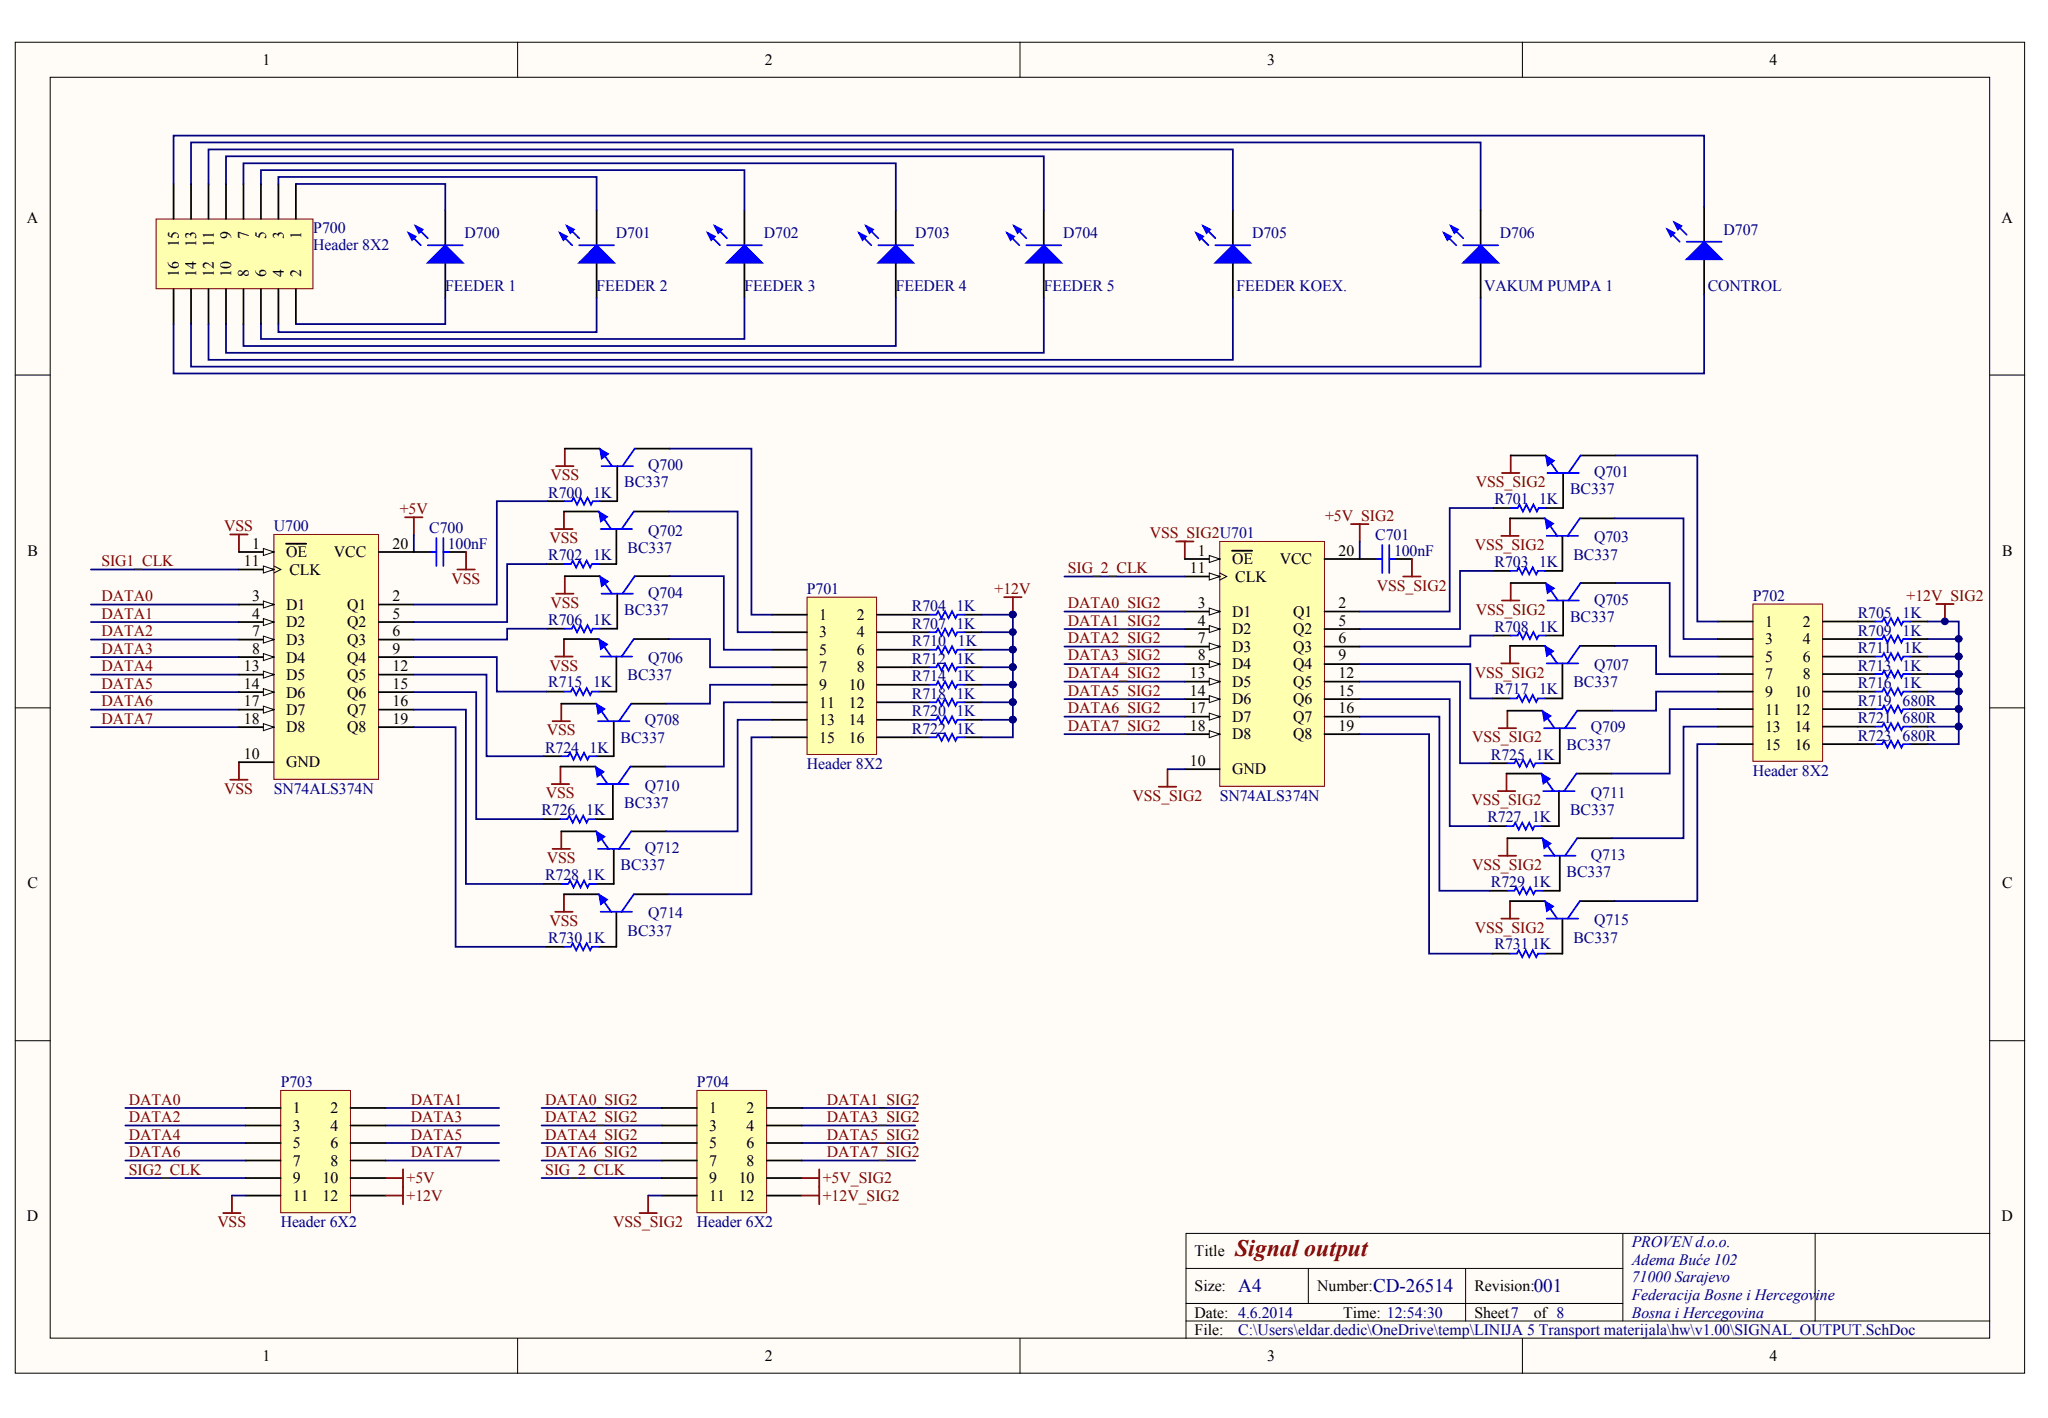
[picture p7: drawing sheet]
<svg xmlns="http://www.w3.org/2000/svg" width="289mm" height="200mm" viewBox="0 0 289 200" stroke-linecap="round" stroke-linejoin="round" font-family="sans-serif">
<defs><g id="words">
<text font-size="3.3" fill="#800000" x="174.2" y="177.2">Signal output</text>
<g font-size="2.7" fill="#000080">
<text x="174.7" y="182.3">A4</text>
<text x="193.7" y="182.3">CD-26514</text>
<text x="216.4" y="182.3">001</text>
</g>
<g font-size="2.2">
<text x="37" y="9.2">1</text>
<text x="107.9" y="9.2">2</text>
<text x="178.8" y="9.2">3</text>
<text x="249.6" y="9.2">4</text>
<text x="3.8" y="31.4">A</text>
<text x="25.2" y="34.8" transform="rotate(-90 25.2 34.8)">15</text>
<text x="27.7" y="34.8" transform="rotate(-90 27.7 34.8)">13</text>
<text x="30.2" y="34.8" transform="rotate(-90 30.2 34.8)">11</text>
<text x="32.6" y="33.7" transform="rotate(-90 32.6 33.7)">9</text>
<text x="35.1" y="33.7" transform="rotate(-90 35.1 33.7)">7</text>
<text x="37.5" y="33.7" transform="rotate(-90 37.5 33.7)">5</text>
<text x="40" y="33.7" transform="rotate(-90 40 33.7)">3</text>
<text x="42.5" y="33.7" transform="rotate(-90 42.5 33.7)">1</text>
<text x="282.4" y="31.4">A</text>
<text x="25.2" y="39" transform="rotate(-90 25.2 39)">16</text>
<text x="27.7" y="39" transform="rotate(-90 27.7 39)">14</text>
<text x="30.2" y="39" transform="rotate(-90 30.2 39)">12</text>
<text x="32.6" y="39" transform="rotate(-90 32.6 39)">10</text>
<text x="35.1" y="39" transform="rotate(-90 35.1 39)">8</text>
<text x="37.5" y="39" transform="rotate(-90 37.5 39)">6</text>
<text x="40" y="39" transform="rotate(-90 40 39)">4</text>
<text x="42.5" y="39" transform="rotate(-90 42.5 39)">2</text>
<text x="35.6" y="77.4">1</text>
<text x="55.4" y="77.4">20</text>
<text x="3.9" y="78.4">B</text>
<text x="34.4" y="79.8">11</text>
<text x="40.4" y="78.6">OE</text>
<text x="40.8" y="81.1">CLK</text>
<text x="47.1" y="78.6">VCC</text>
<text x="167.9" y="80.8">11</text>
<text x="169" y="78.4">1</text>
<text x="173.8" y="79.6">OE</text>
<text x="174.3" y="82.1">CLK</text>
<text x="180.6" y="79.6">VCC</text>
<text x="188.8" y="78.4">20</text>
<text x="282.5" y="78.4">B</text>
<text x="35.6" y="84.8">3</text>
<text x="35.6" y="87.3">4</text>
<text x="35.6" y="89.8">7</text>
<text x="40.4" y="86">D1</text>
<text x="40.4" y="88.5">D2</text>
<text x="49" y="86">Q1</text>
<text x="49" y="88.5">Q2</text>
<text x="55.4" y="84.8">2</text>
<text x="55.4" y="87.3">5</text>
<text x="55.4" y="89.8">6</text>
<text x="115.6" y="87.5">1</text>
<text x="115.6" y="89.9">3</text>
<text x="120.9" y="87.5">2</text>
<text x="120.9" y="89.9">4</text>
<text x="169" y="85.8">3</text>
<text x="169" y="88.2">4</text>
<text x="173.8" y="87">D1</text>
<text x="173.8" y="89.5">D2</text>
<text x="182.4" y="87">Q1</text>
<text x="182.4" y="89.5">Q2</text>
<text x="188.8" y="85.8">2</text>
<text x="188.8" y="88.2">5</text>
<text x="249" y="88.4">1</text>
<text x="254.3" y="88.4">2</text>
<text x="34.4" y="94.7">13</text>
<text x="35.6" y="92.2">8</text>
<text x="40.4" y="91">D3</text>
<text x="40.4" y="93.5">D4</text>
<text x="40.4" y="95.9">D5</text>
<text x="49" y="91">Q3</text>
<text x="49" y="93.5">Q4</text>
<text x="49" y="95.9">Q5</text>
<text x="55.4" y="92.2">9</text>
<text x="55.4" y="94.7">12</text>
<text x="115.6" y="92.4">5</text>
<text x="115.6" y="94.9">7</text>
<text x="120.9" y="92.4">6</text>
<text x="120.9" y="94.9">8</text>
<text x="167.9" y="95.7">13</text>
<text x="169" y="90.7">7</text>
<text x="169" y="93.2">8</text>
<text x="173.8" y="91.9">D3</text>
<text x="173.8" y="94.4">D4</text>
<text x="182.4" y="91.9">Q3</text>
<text x="182.4" y="94.4">Q4</text>
<text x="188.8" y="90.7">6</text>
<text x="188.8" y="93.2">9</text>
<text x="188.8" y="95.7">12</text>
<text x="249" y="90.9">3</text>
<text x="249" y="93.4">5</text>
<text x="249" y="95.8">7</text>
<text x="254.3" y="90.9">4</text>
<text x="254.3" y="93.4">6</text>
<text x="254.3" y="95.8">8</text>
<text x="34.4" y="97.2">14</text>
<text x="34.4" y="99.6">17</text>
<text x="40.4" y="98.4">D6</text>
<text x="40.4" y="100.9">D7</text>
<text x="49" y="98.4">Q6</text>
<text x="49" y="100.9">Q7</text>
<text x="55.4" y="97.2">15</text>
<text x="55.4" y="99.6">16</text>
<text x="115.6" y="97.3">9</text>
<text x="115.6" y="99.8">11</text>
<text x="119.7" y="97.3">10</text>
<text x="119.7" y="99.8">12</text>
<text x="167.9" y="98.1">14</text>
<text x="167.9" y="100.6">17</text>
<text x="173.8" y="96.9">D5</text>
<text x="173.8" y="99.4">D6</text>
<text x="173.8" y="101.9">D7</text>
<text x="182.4" y="96.9">Q5</text>
<text x="182.4" y="99.4">Q6</text>
<text x="182.4" y="101.9">Q7</text>
<text x="188.8" y="98.1">15</text>
<text x="188.8" y="100.6">16</text>
<text x="249" y="98.3">9</text>
<text x="249" y="100.8">11</text>
<text x="253.2" y="98.3">10</text>
<text x="253.2" y="100.8">12</text>
<text x="34.4" y="102.1">18</text>
<text x="34.4" y="107">10</text>
<text x="40.4" y="103.3">D8</text>
<text x="49" y="103.3">Q8</text>
<text x="55.4" y="102.1">19</text>
<text x="115.6" y="102.3">13</text>
<text x="115.6" y="104.8">15</text>
<text x="119.7" y="102.3">14</text>
<text x="119.7" y="104.8">16</text>
<text x="167.9" y="103.1">18</text>
<text x="173.8" y="104.3">D8</text>
<text x="182.4" y="104.3">Q8</text>
<text x="188.8" y="103.1">19</text>
<text x="249" y="103.2">13</text>
<text x="249" y="105.7">15</text>
<text x="253.2" y="103.2">14</text>
<text x="253.2" y="105.7">16</text>
<text x="40.4" y="108.3">GND</text>
<text x="167.9" y="108">10</text>
<text x="173.8" y="109.2">GND</text>
<text x="3.9" y="125.3">C</text>
<text x="282.5" y="125.3">C</text>
<text x="41.3" y="157">1</text>
<text x="41.3" y="159.5">3</text>
<text x="46.6" y="157">2</text>
<text x="46.6" y="159.5">4</text>
<text x="100" y="157">1</text>
<text x="100" y="159.5">3</text>
<text x="105.3" y="157">2</text>
<text x="105.3" y="159.5">4</text>
<text x="41.3" y="162">5</text>
<text x="41.3" y="164.5">7</text>
<text x="41.3" y="166.9">9</text>
<text x="45.5" y="166.9">10</text>
<text x="46.6" y="162">6</text>
<text x="46.6" y="164.5">8</text>
<text x="100" y="162">5</text>
<text x="100" y="164.5">7</text>
<text x="100" y="166.9">9</text>
<text x="104.2" y="166.9">10</text>
<text x="105.3" y="162">6</text>
<text x="105.3" y="164.5">8</text>
<text x="3.8" y="172.3">D</text>
<text x="41.3" y="169.4">11</text>
<text x="45.5" y="169.4">12</text>
<text x="100" y="169.4">11</text>
<text x="104.2" y="169.4">12</text>
<text x="282.4" y="172.3">D</text>
<text x="168.5" y="177.2">Title</text>
<text x="168.5" y="182.2">Size:</text>
<text x="168.5" y="185.9">Date: 4.6.2014</text>
<text x="185.8" y="182.2">Number:</text>
<text x="189.5" y="185.9">Time: 12:54:30</text>
<text x="208" y="182.2">Revision:</text>
<text x="208" y="185.9">Sheet7</text>
<text x="216.4" y="185.9">of 8</text>
<text x="168.5" y="188.3">File:</text>
<text x="37" y="192">1</text>
<text x="107.9" y="192">2</text>
<text x="178.8" y="192">3</text>
<text x="249.6" y="192">4</text>
</g>
<g font-size="2.2" fill="#000080">
<text x="44.2" y="32.9">P700</text>
<text x="44.2" y="35.3">Header 8X2</text>
<text x="65.5" y="33.6">D700</text>
<text x="86.9" y="33.6">D701</text>
<text x="107.8" y="33.6">D702</text>
<text x="129.1" y="33.6">D703</text>
<text x="150" y="33.6">D704</text>
<text x="176.6" y="33.6">D705</text>
<text x="211.6" y="33.6">D706</text>
<text x="243.1" y="33.1">D707</text>
<text x="62.8" y="41">FEEDER 1</text>
<text x="84.1" y="41">FEEDER 2</text>
<text x="105" y="41">FEEDER 3</text>
<text x="126.4" y="41">FEEDER 4</text>
<text x="147.2" y="41">FEEDER 5</text>
<text x="174.4" y="41">FEEDER KOEX.</text>
<text x="209.4" y="41">VAKUM PUMPA 1</text>
<text x="240.9" y="41">CONTROL</text>
<text x="77.4" y="70.2">R700</text>
<text x="83.7" y="70.2">1K</text>
<text x="88.1" y="68.8">BC337</text>
<text x="91.4" y="66.3">Q700</text>
<text x="210.8" y="71.2">R701</text>
<text x="217.1" y="71.2">1K</text>
<text x="221.5" y="69.7">BC337</text>
<text x="224.9" y="67.3">Q701</text>
<text x="38.6" y="74.9">U700</text>
<text x="60.6" y="75.2">C700</text>
<text x="63.2" y="77.4">100nF</text>
<text x="88.5" y="78">BC337</text>
<text x="91.4" y="75.5">Q702</text>
<text x="194" y="76.1">C701</text>
<text x="224.9" y="76.5">Q703</text>
<text x="77.4" y="79">R702</text>
<text x="83.7" y="79">1K</text>
<text x="113.8" y="83.8">P701</text>
<text x="196.7" y="78.4">100nF</text>
<text x="210.8" y="79.9">R703</text>
<text x="217.1" y="79.9">1K</text>
<text x="222" y="79">BC337</text>
<text x="77.4" y="88.2">R706</text>
<text x="83.7" y="88.2">1K</text>
<text x="88.1" y="86.8">BC337</text>
<text x="91.4" y="84.3">Q704</text>
<text x="128.6" y="86.2">R704</text>
<text x="128.6" y="88.7">R707</text>
<text x="134.9" y="86.2">1K</text>
<text x="134.9" y="88.7">1K</text>
<text x="210.8" y="89.2">R708</text>
<text x="217.1" y="89.2">1K</text>
<text x="221.5" y="87.7">BC337</text>
<text x="224.9" y="85.3">Q705</text>
<text x="247.3" y="84.7">P702</text>
<text x="262.1" y="87.2">R705</text>
<text x="262.1" y="89.7">R709</text>
<text x="268.4" y="87.2">1K</text>
<text x="268.4" y="89.7">1K</text>
<text x="88.5" y="96">BC337</text>
<text x="91.4" y="93.5">Q706</text>
<text x="128.6" y="91.1">R710</text>
<text x="128.6" y="93.6">R712</text>
<text x="134.9" y="93.6">1K</text>
<text x="135.1" y="91.1">1K</text>
<text x="224.9" y="94.5">Q707</text>
<text x="262.1" y="92.2">R711</text>
<text x="262.1" y="94.6">R713</text>
<text x="268.4" y="94.6">1K</text>
<text x="268.6" y="92.1">1K</text>
<text x="77.4" y="97">R715</text>
<text x="83.7" y="97">1K</text>
<text x="128.6" y="101">R720</text>
<text x="128.6" y="96.1">R714</text>
<text x="128.6" y="98.6">R718</text>
<text x="134.9" y="101">1K</text>
<text x="134.9" y="96.1">1K</text>
<text x="134.9" y="98.6">1K</text>
<text x="210.8" y="97.9">R717</text>
<text x="217.1" y="97.9">1K</text>
<text x="222" y="97">BC337</text>
<text x="262.1" y="97.1">R716</text>
<text x="262.1" y="99.5">R719</text>
<text x="268.4" y="97.1">1K</text>
<text x="268.4" y="99.5">680R</text>
<text x="76.9" y="106.2">R724</text>
<text x="83.2" y="106.2">1K</text>
<text x="87.6" y="104.8">BC337</text>
<text x="91" y="102.3">Q708</text>
<text x="128.6" y="103.5">R722</text>
<text x="134.9" y="103.5">1K</text>
<text x="210.3" y="107.2">R725</text>
<text x="216.7" y="107.2">1K</text>
<text x="221" y="105.7">BC337</text>
<text x="224.4" y="103.3">Q709</text>
<text x="262.1" y="102">R721</text>
<text x="262.1" y="104.5">R723</text>
<text x="268.4" y="102">680R</text>
<text x="268.4" y="104.5">680R</text>
<text x="38.6" y="112">SN74ALS374N</text>
<text x="88.1" y="114">BC337</text>
<text x="91" y="111.5">Q710</text>
<text x="113.8" y="108.5">Header 8X2</text>
<text x="172.1" y="112.9">SN74ALS374N</text>
<text x="224.4" y="112.5">Q711</text>
<text x="247.3" y="109.4">Header 8X2</text>
<text x="76.4" y="115">R726</text>
<text x="82.7" y="115">1K</text>
<text x="209.8" y="115.9">R727</text>
<text x="216.2" y="115.9">1K</text>
<text x="221.5" y="115">BC337</text>
<text x="76.9" y="124.2">R728</text>
<text x="82.7" y="124.2">1K</text>
<text x="87.6" y="122.8">BC337</text>
<text x="91" y="120.3">Q712</text>
<text x="210.3" y="125.2">R729</text>
<text x="216.2" y="125.2">1K</text>
<text x="221" y="123.7">BC337</text>
<text x="224.4" y="121.3">Q713</text>
<text x="88.5" y="132">BC337</text>
<text x="91.4" y="129.5">Q714</text>
<text x="224.9" y="130.5">Q715</text>
<text x="77.4" y="133">R730</text>
<text x="82.7" y="133">1K</text>
<text x="210.8" y="133.9">R731</text>
<text x="216.2" y="133.9">1K</text>
<text x="222" y="133">BC337</text>
<text x="39.6" y="153.4">P703</text>
<text x="98.3" y="153.4">P704</text>
<text x="39.6" y="173.1">Header 6X2</text>
<text x="98.3" y="173.1">Header 6X2</text>
<text x="230.2" y="176">PROVEN d.o.o.</text>
<text x="230.2" y="178.4">Adema Buće 102</text>
<text x="230.2" y="180.9">71000 Sarajevo</text>
<text x="230.2" y="183.4">Federacija Bosne i Hercegov</text>
<text x="230.2" y="185.9">Bosna i Hercegovina</text>
<text x="256.1" y="183.4">ine</text>
<text x="174.7" y="188.3">C:\Users\eldar.dedic\OneDrive\temp\LINIJA 5 Transport materijala\hw\v1.00\SIGNAL_OUTPUT.SchDoc</text>
</g>
<g font-size="2.2" fill="#800000">
<text x="77.6" y="67.7">VSS</text>
<text x="208.2" y="68.7">VSS_SIG2</text>
<text x="31.6" y="74.9">VSS</text>
<text x="56.4" y="72.5">+5V</text>
<text x="77.5" y="76.6">VSS</text>
<text x="162.2" y="75.9">VSS_SIG2U701</text>
<text x="186.9" y="73.4">+5V_SIG2</text>
<text x="208.1" y="77.6">VSS_SIG2</text>
<text x="14.3" y="79.8">SIG1_CLK</text>
<text x="63.7" y="82.3">VSS</text>
<text x="140.3" y="83.8">+12V</text>
<text x="150.7" y="80.8">SIG_2_CLK</text>
<text x="194.2" y="83.3">VSS_SIG2</text>
<text x="14.3" y="84.8">DATA0</text>
<text x="14.3" y="87.3">DATA1</text>
<text x="14.3" y="89.8">DATA2</text>
<text x="77.6" y="85.7">VSS</text>
<text x="150.7" y="85.8">DATA0_SIG2</text>
<text x="150.7" y="88.2">DATA1_SIG2</text>
<text x="208.2" y="86.7">VSS_SIG2</text>
<text x="269" y="84.7">+12V_SIG2</text>
<text x="14.3" y="92.2">DATA3</text>
<text x="14.3" y="94.7">DATA4</text>
<text x="77.5" y="94.6">VSS</text>
<text x="150.7" y="90.7">DATA2_SIG2</text>
<text x="150.7" y="95.7">DATA4_SIG2</text>
<text x="150.7" y="93.2">DATA3_SIG2</text>
<text x="208.1" y="95.6">VSS_SIG2</text>
<text x="14.3" y="97.2">DATA5</text>
<text x="14.3" y="99.6">DATA6</text>
<text x="150.7" y="100.6">DATA6_SIG2</text>
<text x="150.7" y="98.1">DATA5_SIG2</text>
<text x="14.3" y="102.1">DATA7</text>
<text x="77.1" y="103.7">VSS</text>
<text x="150.7" y="103.1">DATA7_SIG2</text>
<text x="207.7" y="104.7">VSS_SIG2</text>
<text x="31.6" y="112">VSS</text>
<text x="77" y="112.6">VSS</text>
<text x="159.8" y="112.9">VSS_SIG2</text>
<text x="207.6" y="113.6">VSS_SIG2</text>
<text x="77.1" y="121.7">VSS</text>
<text x="207.7" y="122.7">VSS_SIG2</text>
<text x="77.5" y="130.6">VSS</text>
<text x="208.1" y="131.6">VSS_SIG2</text>
<text x="18.2" y="155.8">DATA0</text>
<text x="58" y="155.8">DATA1</text>
<text x="76.9" y="155.8">DATA0_SIG2</text>
<text x="116.7" y="155.8">DATA1_SIG2</text>
<text x="18.2" y="158.3">DATA2</text>
<text x="18.2" y="160.7">DATA4</text>
<text x="58" y="158.3">DATA3</text>
<text x="58" y="160.7">DATA5</text>
<text x="76.9" y="158.3">DATA2_SIG2</text>
<text x="76.9" y="160.7">DATA4_SIG2</text>
<text x="116.7" y="158.3">DATA3_SIG2</text>
<text x="116.7" y="160.7">DATA5_SIG2</text>
<text x="18.2" y="165.7">SIG2_CLK</text>
<text x="18.2" y="163.2">DATA6</text>
<text x="57.4" y="166.9">+5V</text>
<text x="58" y="163.2">DATA7</text>
<text x="76.9" y="165.7">SIG_2_CLK</text>
<text x="76.9" y="163.2">DATA6_SIG2</text>
<text x="116.1" y="166.9">+5V_SIG2</text>
<text x="116.7" y="163.2">DATA7_SIG2</text>
<text x="30.7" y="173.1">VSS</text>
<text x="57.4" y="169.4">+12V</text>
<text x="86.5" y="173.1">VSS_SIG2</text>
<text x="116.1" y="169.4">+12V_SIG2</text>
</g>
</g></defs>
<g fill="#fffcf8" stroke="#000" stroke-width=".14">
<path d="M2.2 6h283.4v187.7h-283.4z"/>
<path d="M7.1 10.9h273.6v177.9h-273.6z"/>
</g>
<g fill="none" stroke="#000" stroke-width=".14">
<path d="M73 6v4.9M143.9 6v4.9M214.8 6v4.9M2.2 52.9h4.9M280.7 52.9h5M2.2 99.9h4.9M280.7 99.9h5M2.2 146.8h4.9M280.7 146.8h5M167.3 178.9h61.7M184.6 178.9v5M206.8 178.9v7.4"/>
<path d="M229 174v12.3M256.1 174h-88.8v14.8M280.7 174h-24.6v12.3M73 188.8v5M143.9 188.8v5M167.3 186.3h113.4M167.3 183.9h61.7M214.8 188.8v5"/>
</g>
<path d="M58.4 75.4v2.5M12.8 80.3h20.9M12.8 85.3h20.9M12.8 87.7h20.9M12.8 90.2h20.9M12.8 92.7h20.9M12.8 95.2h20.9M12.8 97.6h20.9M12.8 100.1h20.9M12.8 102.6h20.9" fill="none" stroke="#000080" stroke-width=".25"/>
<g fill="none" stroke="#000" stroke-width=".25">
<path d="M62.8 29.7v4.9M62.8 37.1v4.9M84.2 29.7v4.9M84.2 37.1v4.9M105 29.7v4.9M105 37.1v4.9M126.4 29.7v4.9M126.4 37.1v4.9M147.3 29.7v4.9M147.3 37.1v4.9M173.9 29.7v4.9M173.9 37.1v4.9"/>
<path d="M58.4 77.9h2.4M63.3 77.9h2.5M128.6 101.5h2.5M136 101.5h2.5"/>
</g>
<g fill="#00f" stroke="#00f" stroke-width=".25">
<path d="M62.8 34.6l2.5 2.5h-4.9z"/>
<path d="M58.6 31.9l1 .5-.5 .5z"/>
<path d="M57.6 32.9l1 .5-.5 .5z"/>
<path d="M84.2 34.6l2.4 2.5h-4.9z"/>
<path d="M80 31.9l1 .5-.5 .5z"/>
<path d="M79 32.9l1 .5-.5 .5z"/>
<path d="M105 34.6l2.5 2.5h-4.9z"/>
<path d="M100.8 31.9l1 .5-.5 .5z"/>
<path d="M99.8 32.9l1 .5-.5 .5z"/>
<path d="M126.4 34.6l2.4 2.5h-4.9z"/>
<path d="M122.2 31.9l1 .5-.5 .5z"/>
<path d="M121.2 32.9l1 .5-.5 .5z"/>
<path d="M147.3 34.6l2.4 2.5h-4.9z"/>
<path d="M143.1 31.9l.9 .5-.4 .5z"/>
<path d="M142.1 32.9l1 .5-.5 .5z"/>
<path d="M173.9 34.6l2.5 2.5h-4.9z"/>
<path d="M169.7 31.9l1 .5-.5 .5z"/>
<path d="M168.8 32.9l.9 .5-.5 .5z"/>
</g>
<g fill="none" stroke="#00f" stroke-width=".25">
<path d="M57.6 32.9l1.8 1.7M58.6 31.9l1.8 1.7M60.4 34.6h4.9M79 32.9l1.7 1.7M80 31.9l1.7 1.7M81.7 34.6h4.9M99.8 32.9l1.8 1.7M100.8 31.9l1.8 1.7M102.6 34.6h4.9M121.2 32.9l1.7 1.7M122.2 31.9l1.7 1.7M123.9 34.6h4.9"/>
<path d="M142.1 32.9l1.7 1.7M143.1 31.9l1.7 1.7M144.8 34.6h4.9M168.8 32.9l1.7 1.7M169.7 31.9l1.8 1.7M171.5 34.6h4.9M60.8 77.9h.8M61.6 75.9v3.9M62.5 75.9v3.9M62.5 77.9h.8M131.1 101.5h1l.2-.5 .5 1 .5-1 .5 1 .5-1 .5 1 .3-.5h.9"/>
</g>
<path d="M32.5 75.4h2.4M33.7 75.4v2.5M57.1 73h2.5M58.4 73v2.4M65.8 77.9v2.4M64.5 80.3h2.5M32.5 110h2.4M33.7 107.5v2.5" fill="none" stroke="#800000" stroke-width=".25"/>
<path d="M38.6 75.4h14.8v34.5h-14.8z" fill="#ffffb0" stroke="#800000" stroke-width=".14"/>
<path d="M33.7 77.9h4.9" fill="none" stroke="#000" stroke-width=".25"/>
<path d="M37.2 77.4l1.4 .5-1.4 .5z" fill="#fffcf8" stroke="#000" stroke-width=".14"/>
<path d="M40.4 76.7h2.8M33.7 80.3h4.9" fill="none" stroke="#000" stroke-width=".25"/>
<path d="M38.6 79.8l1 .5-1 .5" fill="none" stroke="#000" stroke-width=".14"/>
<path d="M37.2 79.8l1.4 .5-1.4 .5z" fill="#fffcf8" stroke="#000" stroke-width=".14"/>
<path d="M33.7 85.3h4.9" fill="none" stroke="#000" stroke-width=".25"/>
<path d="M37.2 84.8l1.4 .5-1.4 .5z" fill="#fffcf8" stroke="#000" stroke-width=".14"/>
<path d="M33.7 87.7h4.9M53.4 85.3h5" fill="none" stroke="#000" stroke-width=".25"/>
<path d="M37.2 87.3l1.4 .4-1.4 .5z" fill="#fffcf8" stroke="#000" stroke-width=".14"/>
<path d="M33.7 90.2h4.9M53.4 87.7h5" fill="none" stroke="#000" stroke-width=".25"/>
<path d="M37.2 89.7l1.4 .5-1.4 .5z" fill="#fffcf8" stroke="#000" stroke-width=".14"/>
<path d="M33.7 92.7h4.9M53.4 90.2h5" fill="none" stroke="#000" stroke-width=".25"/>
<path d="M37.2 92.2l1.4 .5-1.4 .5z" fill="#fffcf8" stroke="#000" stroke-width=".14"/>
<path d="M33.7 95.2h4.9M53.4 92.7h5" fill="none" stroke="#000" stroke-width=".25"/>
<path d="M37.2 94.7l1.4 .5-1.4 .5z" fill="#fffcf8" stroke="#000" stroke-width=".14"/>
<path d="M33.7 97.6h4.9M53.4 95.2h5" fill="none" stroke="#000" stroke-width=".25"/>
<path d="M37.2 97.1l1.4 .5-1.4 .5z" fill="#fffcf8" stroke="#000" stroke-width=".14"/>
<path d="M53.4 97.6h5M33.7 100.1h4.9" fill="none" stroke="#000" stroke-width=".25"/>
<path d="M37.2 99.6l1.4 .5-1.4 .5z" fill="#fffcf8" stroke="#000" stroke-width=".14"/>
<path d="M33.7 102.6h4.9M53.4 100.1h5" fill="none" stroke="#000" stroke-width=".25"/>
<path d="M37.2 102.1l1.4 .5-1.4 .5z" fill="#fffcf8" stroke="#000" stroke-width=".14"/>
<g fill="none" stroke="#000" stroke-width=".25">
<path d="M53.4 77.9h5M77.1 79.6h2.5M77.2 70.7h2.5M79.6 72.2h4.9M79.7 63.3h4.9M87 74.6v5h-2.5M87.1 65.8v4.9h-2.5M89.4 72.2h5M89.5 63.3h5M77.1 97.6h2.5M77.2 88.7h2.5M79.2 99.3h4.9"/>
<path d="M79.6 90.1h4.9M79.7 81.3h4.9M87 92.6v5h-2.5M87.1 83.7v5h-2.5M89 99.3h5M89.4 90.1h5M89.5 81.3h5M128.6 96.6h2.5M128.6 99.1h2.5M128.6 91.7h2.5M128.6 94.1h2.5M128.6 86.7h2.5"/>
<path d="M128.6 89.2h2.5M136 96.6h2.5M136 99.1h2.5M136 91.7h2.5M136 94.1h2.5M136 86.7h2.5M136 89.2h2.5M33.7 107.5h4.9M53.4 102.6h5M76.6 115.5h2.5M76.7 106.7h2.5M79.1 108.1h4.9"/>
<path d="M79.2 117.3h4.9M86.5 110.6v4.9h-2.5M86.6 119.7v5h-2.5M86.6 101.7v5h-2.5M88.9 108.1h5M89 117.3h5M128.6 104h2.5M136 104h2.5M76.7 124.7h2.5M77.1 133.6h2.5M79.6 126.1h4.9M87 128.6v5h-2.5"/>
<path d="M89.4 126.1h5"/>
</g>
<g fill="none" stroke="#00f" stroke-width=".25">
<path d="M79.6 79.6h.9l.3-.5 .5 1 .5-1 .5 1 .5-1 .5 1 .2-.5h1M79.7 70.7h1l.2-.5 .5 1 .5-1 .5 1 .5-1 .5 1 .2-.5h1M84.5 72.2l1.7 2.4M84.6 63.3l1.7 2.5M84.7 74.6h4.5M84.9 65.8h4.4M89.4 72.2l-1.7 2.4M89.5 63.3l-1.7 2.5M79.6 97.6h.9l.3-.5 .5 1 .5-1 .5 1 .5-1 .5 1 .2-.5h1M79.7 88.7h1l.2-.5 .5 1 .5-1 .5 1 .5-1 .5 1 .2-.5h1M84.1 99.3l1.7 2.4M84.5 90.1l1.7 2.5"/>
<path d="M84.6 81.3l1.7 2.4M84.7 92.6h4.5M84.9 83.7h4.4M89 99.3l-1.7 2.4M89.4 90.1l-1.7 2.5M89.5 81.3l-1.7 2.4M131.1 96.6h1l.2-.5 .5 1 .5-1 .5 1 .5-1 .5 1 .3-.5h.9M131.1 99.1h1l.2-.5 .5 1 .5-1 .5 1 .5-1 .5 1 .3-.5h.9M131.1 91.7h1l.2-.5 .5 .9 .5-.9 .5 .9 .5-.9 .5 .9 .3-.4h.9M131.1 94.1h1l.2-.5 .5 1 .5-1 .5 1 .5-1 .5 1 .3-.5h.9M131.1 86.7h1l.2-.5 .5 1 .5-1 .5 1 .5-1 .5 1 .3-.5h.9M131.1 89.2h1l.2-.5 .5 1 .5-1 .5 1 .5-1 .5 1 .3-.5h.9"/>
<path d="M79.1 115.5h1l.2-.4 .5 .9 .5-.9 .5 .9 .5-.9 .5 .9 .2-.5h1M79.2 106.7h1l.2-.5 .5 1 .5-1 .5 1 .5-1 .5 1 .2-.5h1M84 108.1l1.7 2.5M84.1 117.3l1.7 2.4M84.2 110.6h4.5M84.4 119.7h4.4M84.4 101.7h4.4M88.9 108.1l-1.7 2.5M89 117.3l-1.7 2.4M131.1 104h1l.2-.5 .5 1 .5-1 .5 1 .5-1 .5 1 .3-.5h.9M79.2 124.7h1l.2-.5 .5 1 .5-1 .5 1 .5-1 .5 1 .2-.5h1M79.6 133.6h.9l.3-.5 .5 1 .5-1 .5 1 .5-1 .5 1 .2-.5h1"/>
<path d="M84.5 126.1l1.7 2.5M84.7 128.6h4.5M89.4 126.1l-1.7 2.5"/>
</g>
<g fill="none" stroke="#800000" stroke-width=".25">
<path d="M78.3 74.6h2.5M78.4 65.8h2.5M79.6 72.2v2.4M79.7 63.3v2.5M78.3 92.6h2.5M78.4 83.7h2.5M79.2 99.3v2.4M79.6 90.1v2.5M79.7 81.3v2.4M141.7 84.2h2.4M142.9 84.2v2.5M77.8 110.6h2.5"/>
<path d="M78 119.7h2.4M78 101.7h2.4M79.1 108.1v2.5M79.2 117.3v2.4M78.3 128.6h2.5M79.6 126.1v2.5"/>
</g>
<g fill="none" stroke="#000080" stroke-width=".25">
<path d="M77.1 79.6h-5.6v8.1h-13.1M77.2 70.7h-7.1v14.6h-11.7M94.4 72.2h9.7v17h4.8M58.4 97.6h8.8v17.9h9.4M58.4 95.2h10.2v11.5h8.1M58.4 92.7h11.7v4.9h7M77.2 88.7h-5.7v1.5h-13.1M108.9 96.6h-8.7v2.7h-6.2M108.9 99.1h-6.8v9h-8.2M138.5 99.1h4.4v2.4M138.5 96.6h4.4v2.5M138.5 86.7h4.4v5"/>
<path d="M138.5 91.7h4.4v2.4h-4.4M138.5 89.2h4.4M142.9 94.1v2.5M58.4 100.1h7.3v24.6h11M58.4 102.6h5.9v31h12.8M108.9 101.5h-4.8v15.8h-10.1M108.9 104h-2.9v22.1h-11.6M138.5 101.5h4.4v2.5h-4.4"/>
</g>
<g fill="#00f" stroke="#00f" stroke-width=".14">
<path d="M84.1 117.3l1.3 .7-1 .8z"/>
<path d="M84.5 126.1l1.2 .8-1 .7z"/>
<path d="M84.1 99.3l1.3 .7-1 .7z"/>
<path d="M84 108.1l1.2 .8-1 .7z"/>
<path d="M84.6 81.3l1.2 .7-.9 .8z"/>
<path d="M84.5 90.1l1.2 .8-1 .7z"/>
<path d="M84.6 63.3l1.2 .7-.9 .8z"/>
<path d="M84.5 72.2l1.2 .7-1 .7z"/>
</g>
<g fill="#000080" stroke="#000080" stroke-width=".14">
<circle cx="142.9" cy="101.5" r=".48"/>
<circle cx="142.9" cy="99" r=".48"/>
<circle cx="142.9" cy="96.6" r=".48"/>
<circle cx="142.9" cy="94.1" r=".48"/>
<circle cx="142.9" cy="91.6" r=".48"/>
<circle cx="142.9" cy="86.7" r=".48"/>
<circle cx="142.9" cy="89.2" r=".48"/>
</g>
<path d="M113.8 84.2h9.9v22.2h-9.9z" fill="#ffffb0" stroke="#800000" stroke-width=".14"/>
<g fill="none" stroke="#000" stroke-width=".25">
<path d="M108.9 86.7h4.9M108.9 89.2h4.9M108.9 91.7h4.9M108.9 94.1h4.9M108.9 96.6h4.9M108.9 99.1h4.9M123.7 86.7h4.9M123.7 89.2h4.9M123.7 91.7h4.9M123.7 94.1h4.9M123.7 96.6h4.9M123.7 99.1h4.9"/>
<path d="M108.9 101.5h4.9M108.9 104h4.9M123.7 101.5h4.9M123.7 104h4.9"/>
</g>
<path d="M22 30.9h22.2v9.8h-22.2z" fill="#ffffb0" stroke="#800000" stroke-width=".14"/>
<g fill="none" stroke="#000" stroke-width=".25">
<path d="M24.5 25.9v5M27 25.9v5M29.4 25.9v5M31.9 25.9v5M34.3 25.9v5M36.8 25.9v5M39.3 25.9v5M41.7 25.9v5M240.4 29.2v4.9M240.4 36.6v4.9M24.5 40.8v4.9M27 40.8v4.9"/>
<path d="M29.4 40.8v4.9M31.9 40.8v4.9M34.3 40.8v4.9M36.8 40.8v4.9M39.3 40.8v4.9M41.7 40.8v4.9M191.8 78.9h2.5M196.7 78.9h2.5M262.1 102.5h2.4M269.5 102.5h2.4"/>
</g>
<g fill="#00f" stroke="#00f" stroke-width=".25">
<path d="M240.4 34.1l2.5 2.5h-5z"/>
<path d="M236.2 31.4l1 .5-.5 .5z"/>
<path d="M235.2 32.4l1 .5-.5 .5z"/>
</g>
<path d="M235.2 32.4l1.8 1.7M236.2 31.4l1.7 1.7M237.9 34.1h5M194.3 78.9h.7M195 76.9v3.9M196 76.9v3.9M196 78.9h.7M264.5 102.5h1l.3-.5 .5 1 .5-1 .5 1 .5-1 .4 1 .3-.5h1" fill="none" stroke="#00f" stroke-width=".25"/>
<g fill="none" stroke="#000080" stroke-width=".25">
<path d="M24.5 25.9v-6.8h215.9v10.1M27 25.9v-5.8h181.9v9.6M29.4 25.9v-4.8h144.5v8.6M31.9 25.9v-3.9h115.4v7.7M34.3 25.9v-2.9h92.1v6.7M36.8 25.9v-1.9h68.2v5.7M39.3 25.9v-.9h44.9v4.7M41.7 25.9h21.1v3.8M62.8 42v3.7h-21.1M84.2 42v4.9h-44.9v-1.2M105 42v5.8h-68.2v-2.1M126.4 42v6.8h-92.1v-3.1"/>
<path d="M147.3 42v7.8h-115.4v-4.1M173.9 42v8.8h-144.5v-5.1M208.9 42v9.7h-181.9v-6M240.4 41.5v11.2h-215.9v-7M94.5 63.3h11.5v23.4h2.9M191.8 76.4v2.5M94.4 90.1h5.8v4h8.7M94.5 81.3h7.6v10.4h6.8M76.4 156.3h17M76.4 158.8h17M113.1 156.3h16M113.1 158.8h16"/>
<path d="M76.4 166.2h17M76.4 161.2h17M76.4 163.7h17M113.1 161.2h16M113.1 163.7h16"/>
</g>
<path d="M165.9 76.4h2.5M167.1 76.4v2.5M190.6 73.9h2.5M191.8 73.9v2.5M199.2 78.9v2.4M198 81.3h2.4M163.5 111h2.4M164.7 108.5v2.5" fill="none" stroke="#800000" stroke-width=".25"/>
<path d="M172.1 76.4h14.7v34.5h-14.7z" fill="#ffffb0" stroke="#800000" stroke-width=".14"/>
<path d="M167.1 78.9h5" fill="none" stroke="#000" stroke-width=".25"/>
<path d="M170.6 78.4l1.5 .5-1.5 .4z" fill="#fffcf8" stroke="#000" stroke-width=".14"/>
<path d="M173.8 77.7h2.9M167.1 81.3h5" fill="none" stroke="#000" stroke-width=".25"/>
<path d="M172.1 80.8l1 .5-1 .5" fill="none" stroke="#000" stroke-width=".14"/>
<path d="M170.6 80.8l1.5 .5-1.5 .5z" fill="#fffcf8" stroke="#000" stroke-width=".14"/>
<path d="M167.1 86.3h5" fill="none" stroke="#000" stroke-width=".25"/>
<path d="M170.6 85.8l1.5 .5-1.5 .5z" fill="#fffcf8" stroke="#000" stroke-width=".14"/>
<path d="M167.1 88.7h5M186.9 86.3h4.9" fill="none" stroke="#000" stroke-width=".25"/>
<path d="M170.6 88.2l1.5 .5-1.5 .5z" fill="#fffcf8" stroke="#000" stroke-width=".14"/>
<path d="M167.1 91.2h5M186.9 88.7h4.9" fill="none" stroke="#000" stroke-width=".25"/>
<path d="M170.6 90.7l1.5 .5-1.5 .5z" fill="#fffcf8" stroke="#000" stroke-width=".14"/>
<path d="M167.1 93.7h5M186.9 91.2h4.9" fill="none" stroke="#000" stroke-width=".25"/>
<path d="M170.6 93.2l1.5 .5-1.5 .5z" fill="#fffcf8" stroke="#000" stroke-width=".14"/>
<path d="M167.1 96.1h5M186.9 93.7h4.9" fill="none" stroke="#000" stroke-width=".25"/>
<path d="M170.6 95.7l1.5 .4-1.5 .5z" fill="#fffcf8" stroke="#000" stroke-width=".14"/>
<path d="M167.1 98.6h5M186.9 96.1h4.9" fill="none" stroke="#000" stroke-width=".25"/>
<path d="M170.6 98.1l1.5 .5-1.5 .5z" fill="#fffcf8" stroke="#000" stroke-width=".14"/>
<path d="M186.9 98.6h4.9M167.1 101.1h5" fill="none" stroke="#000" stroke-width=".25"/>
<path d="M170.6 100.6l1.5 .5-1.5 .5z" fill="#fffcf8" stroke="#000" stroke-width=".14"/>
<path d="M167.1 103.6h5M186.9 101.1h4.9" fill="none" stroke="#000" stroke-width=".25"/>
<path d="M170.6 103.1l1.5 .5-1.5 .5z" fill="#fffcf8" stroke="#000" stroke-width=".14"/>
<g fill="none" stroke="#000" stroke-width=".25">
<path d="M186.9 78.9h4.9M210.7 71.7h2.4M213 73.1h5M213.1 64.2h5M220.4 75.6v4.9h-2.4M220.5 66.7v5h-2.4M222.9 73.1h4.9M223 64.2h4.9M210.6 98.5h2.4M210.6 80.5h2.4M210.7 89.7h2.4M213 91.1h5"/>
<path d="M213.1 82.2h5M220.4 93.6v4.9h-2.4M220.5 84.7v5h-2.4M222.9 91.1h4.9M223 82.2h4.9M262.1 97.6h2.4M262.1 92.6h2.4M262.1 95.1h2.4M262.1 87.7h2.4M262.1 90.1h2.4M269.5 97.6h2.4M269.5 92.6h2.4"/>
<path d="M269.5 95.1h2.4M269.5 87.7h2.4M269.5 90.1h2.4M167.1 108.5h5M186.9 103.6h4.9M210.1 116.5h2.4M210.2 107.7h2.5M212.5 109.1h5M212.7 118.2h4.9M212.7 100.3h4.9M219.9 111.6v4.9h-2.4M220.1 102.7v5h-2.5"/>
<path d="M222.4 109.1h4.9M222.5 118.2h4.9M222.5 100.3h4.9M262.1 105h2.4M262.1 100h2.4M269.5 105h2.4M269.5 100h2.4M210.2 125.7h2.5M210.6 134.5h2.4M213 127.1h5M220.1 120.7v5h-2.5M220.4 129.6v4.9h-2.4"/>
<path d="M222.9 127.1h4.9"/>
</g>
<g fill="none" stroke="#00f" stroke-width=".25">
<path d="M213.1 71.7h1l.3-.5 .4 1 .5-1 .5 1 .5-1 .5 1 .3-.5h1M218 73.1l1.7 2.5M218.1 64.2l1.7 2.5M218.2 75.6h4.4M218.3 66.7h4.4M222.9 73.1l-1.7 2.5M223 64.2l-1.7 2.5M213 98.5h1l.3-.5 .5 1 .4-1 .5 1 .5-1 .5 1 .3-.5h1M213 80.5h1l.3-.5 .5 1 .4-1 .5 1 .5-1 .5 1 .3-.5h1M213.1 89.7h1l.3-.5 .4 .9 .5-.9 .5 .9 .5-.9 .5 .9 .3-.4h1M218 91.1l1.7 2.5M218.1 82.2l1.7 2.5"/>
<path d="M218.2 93.6h4.4M218.3 84.7h4.4M222.9 91.1l-1.7 2.5M223 82.2l-1.7 2.5M264.5 97.6h1l.3-.5 .5 1 .5-1 .5 1 .5-1 .4 1 .3-.5h1M264.5 92.6h1l.3-.5 .5 1 .5-1 .5 1 .5-1 .4 1 .3-.5h1M264.5 95.1h1l.3-.5 .5 1 .5-1 .5 1 .5-1 .4 1 .3-.5h1M264.5 87.7h1l.3-.5 .5 1 .5-1 .5 1 .5-1 .4 1 .3-.5h1M264.5 90.1h1l.3-.4 .5 .9 .5-.9 .5 .9 .5-.9 .4 .9 .3-.5h1M212.5 116.5h1l.3-.5 .5 1 .5-1 .4 1 .5-1 .5 1 .3-.5h1M212.7 107.7h.9l.3-.5 .5 1 .5-1 .5 1 .5-1 .5 1 .2-.5h1M217.5 109.1l1.7 2.5"/>
<path d="M217.6 118.2l1.7 2.5M217.6 100.3l1.7 2.4M217.7 111.6h4.4M217.8 102.7h4.5M222.4 109.1l-1.7 2.5M222.5 118.2l-1.7 2.5M222.5 100.3l-1.7 2.4M264.5 105h1l.3-.5 .5 1 .5-1 .5 1 .5-1 .4 1 .3-.5h1M264.5 100h1l.3-.5 .5 1 .5-1 .5 1 .5-1 .4 1 .3-.5h1M212.7 125.7h.9l.3-.5 .5 .9 .5-.9 .5 .9 .5-.9 .5 .9 .2-.4h1M213 134.5h1l.3-.5 .5 1 .4-1 .5 1 .5-1 .5 1 .3-.5h1M217.8 120.7h4.5"/>
<path d="M218 127.1l1.7 2.5M218.2 129.6h4.4M222.9 127.1l-1.7 2.5"/>
</g>
<g fill="none" stroke="#800000" stroke-width=".25">
<path d="M211.8 75.6h2.5M211.9 66.7h2.5M213 73.1v2.5M213.1 64.2v2.5M211.8 93.6h2.5M211.9 84.7h2.5M213 91.1v2.5M213.1 82.2v2.5M273.2 85.2h2.4M274.4 85.2v2.5M211.3 111.6h2.5M211.4 102.7h2.5"/>
<path d="M212.5 109.1v2.5M212.7 100.3v2.4M212.7 118.2v2.5M211.4 120.7h2.5M211.8 129.6h2.5M213 127.1v2.5"/>
</g>
<g fill="none" stroke="#000080" stroke-width=".25">
<path d="M210.7 71.7h-6.2v14.6h-12.7M227.8 73.1h9.7v17h4.9M191.8 98.6h12.7v17.9h5.6M191.8 96.1h14.2v11.6h4.2M191.8 93.7h15.6v4.8h3.2M210.6 80.5h-4.6v8.2h-14.2M242.4 97.6h-8.8v2.7h-6.2M271.9 97.6h4.4v2.4M271.9 87.7h4.4v4.9M271.9 92.6h4.4v2.5h-4.4M271.9 90.1h4.4M276.3 95.1v2.5"/>
<path d="M191.8 101.1h11.3v24.6h7.1M191.8 103.6h9.8v30.9h9M242.4 100h-6.8v9.1h-8.3M242.4 102.5h-4.9v15.7h-10.1M242.4 105h-2.9v22.1h-11.7M271.9 102.5h4.4v2.5h-4.4M271.9 100h4.4v2.5"/>
</g>
<g fill="#00f" stroke="#00f" stroke-width=".14">
<path d="M217.6 118.2l1.2 .8-1 .7z"/>
<path d="M218 127.1l1.2 .8-1 .7z"/>
<path d="M217.6 100.3l1.2 .7-1 .7z"/>
<path d="M217.5 109.1l1.2 .8-1 .7z"/>
<path d="M218.1 82.2l1.2 .8-1 .7z"/>
<path d="M218 91.1l1.2 .7-1 .8z"/>
<path d="M218.1 64.2l1.2 .8-1 .7z"/>
<path d="M218 73.1l1.2 .8-1 .7z"/>
</g>
<g fill="#000080" stroke="#000080" stroke-width=".14">
<circle cx="276.3" cy="102.5" r=".48"/>
<circle cx="276.3" cy="100" r=".48"/>
<circle cx="276.3" cy="97.5" r=".48"/>
<circle cx="276.3" cy="95.1" r=".48"/>
<circle cx="276.3" cy="92.6" r=".48"/>
<circle cx="276.3" cy="90.1" r=".48"/>
<circle cx="274.4" cy="87.6" r=".48"/>
</g>
<path d="M247.3 85.2h9.8v22.2h-9.8z" fill="#ffffb0" stroke="#800000" stroke-width=".14"/>
<g fill="none" stroke="#000" stroke-width=".25">
<path d="M242.4 87.7h4.9M242.4 90.1h4.9M242.4 92.6h4.9M242.4 95.1h4.9M242.4 97.6h4.9M257.2 87.7h4.9M257.2 90.1h4.9M257.2 92.6h4.9M257.2 95.1h4.9M257.2 97.6h4.9M242.4 100h4.9M242.4 102.5h4.9"/>
<path d="M242.4 105h4.9M257.2 100h4.9M257.2 102.5h4.9M257.2 105h4.9"/>
</g>
<path d="M227.9 64.2h11.6v23.5h2.9M227.8 91.1h5.8v4h8.8M227.9 82.2h7.7v10.4h6.8" fill="none" stroke="#000080" stroke-width=".25"/>
<path d="M98.3 153.8h9.9v17.3h-9.9z" fill="#ffffb0" stroke="#800000" stroke-width=".14"/>
<path d="M93.4 156.3h4.9M93.4 158.8h4.9M108.2 156.3h4.9M108.2 158.8h4.9M93.4 161.2h4.9M93.4 163.7h4.9M93.4 166.2h4.9M93.4 168.6h4.9M108.2 161.2h4.9M108.2 163.7h4.9M108.2 166.2h4.9M108.2 168.6h4.9" fill="none" stroke="#000" stroke-width=".25"/>
<path d="M90.2 171.1h2.5M91.4 168.6v2.5M113.1 166.2h2.5M113.1 168.6h2.5M115.6 164.9v5" fill="none" stroke="#800000" stroke-width=".25"/>
<g fill="none" stroke="#000080" stroke-width=".25">
<path d="M150.2 81.3h16.9M150.2 91.2h16.9M150.2 96.1h16.9M150.2 86.3h16.9M150.2 88.7h16.9M150.2 93.7h16.9M150.2 98.6h16.9M150.2 101.1h16.9M150.2 103.6h16.9M17.7 156.3h17M17.7 158.8h17M54.4 156.3h16"/>
<path d="M54.4 158.8h16M17.7 166.2h17M17.7 161.2h17M17.7 163.7h17M54.4 161.2h16M54.4 163.7h16M91.4 168.6h2"/>
</g>
<path d="M39.6 153.8h9.8v17.3h-9.8z" fill="#ffffb0" stroke="#800000" stroke-width=".14"/>
<g fill="none" stroke="#000" stroke-width=".25">
<path d="M208.9 29.7v4.9M208.9 37.1v4.9M34.7 156.3h4.9M34.7 158.8h4.9M49.5 156.3h4.9M49.5 158.8h4.9M34.7 161.2h4.9M34.7 163.7h4.9M34.7 166.2h4.9M34.7 168.6h4.9M49.5 161.2h4.9M49.5 163.7h4.9"/>
<path d="M49.5 166.2h4.9M49.5 168.6h4.9"/>
</g>
<path d="M31.5 171.1h2.5M32.7 168.6v2.5M54.4 166.2h2.5M54.4 168.6h2.5M56.9 164.9v5" fill="none" stroke="#800000" stroke-width=".25"/>
<path d="M210.7 89.7h-3.3v1.5h-15.6M164.7 108.5h2.4M32.7 168.6h2" fill="none" stroke="#000080" stroke-width=".25"/>
<g fill="#00f" stroke="#00f" stroke-width=".25">
<path d="M208.9 34.6l2.4 2.5h-4.9z"/>
<path d="M204.7 31.9l1 .5-.5 .5z"/>
<path d="M203.7 32.9l1 .5-.5 .5z"/>
</g>
<path d="M203.7 32.9l1.7 1.7M204.7 31.9l1.7 1.7M206.4 34.6h4.9" fill="none" stroke="#00f" stroke-width=".25"/>
<use href="#words"/>
</svg>
